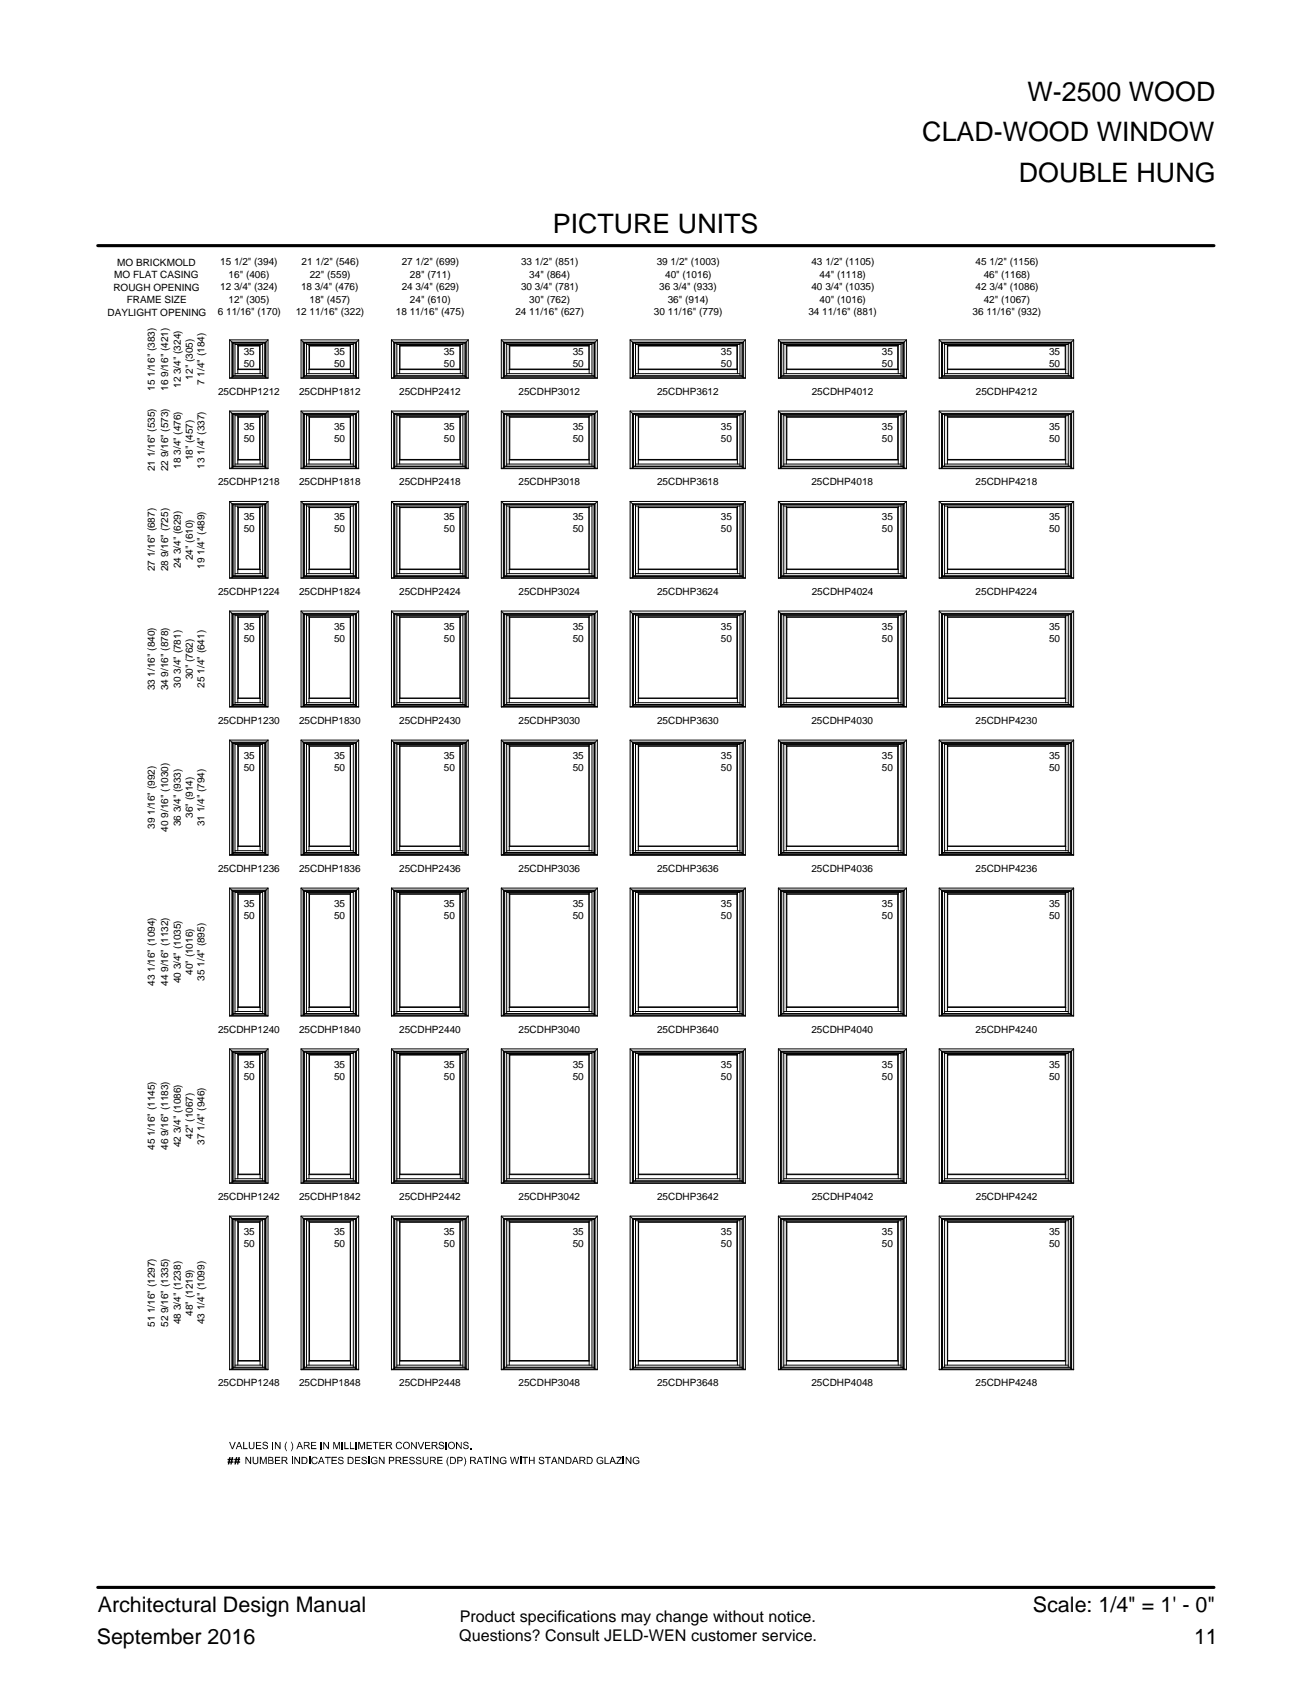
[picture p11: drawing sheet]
<svg xmlns="http://www.w3.org/2000/svg" width="216mm" height="279mm" viewBox="0 0 216 279" stroke-linecap="round" stroke-linejoin="round" font-family="sans-serif">
<defs><g id="words">
<g font-size="4.4">
<text x="169.9" y="16.7">W-2500 WOOD</text>
<text x="152.5" y="23.3">CLAD-WOOD WINDOW</text>
<text x="168.4" y="30.1">DOUBLE HUNG</text>
<text x="91.4" y="38.5">PICTURE UNITS</text>
</g>
<g font-size="3.5">
<text x="16.2" y="266.5">Architectural Design Manual</text>
<text x="170.8" y="266.5">Scale: 1/4&quot; = 1' - 0&quot;</text>
<text x="16" y="271.8">September 2016</text>
<text x="197.4" y="271.8">11</text>
</g>
<g font-size="2.7">
<text x="76" y="268.2">Product specifications may change without notice.</text>
<text x="75.9" y="271.4">Questions? Consult JELD-WEN customer service.</text>
</g>
<g font-size="1.7">
<text x="18.9" y="46">MO FLAT CASING</text>
<text x="19.4" y="43.9">MO BRICKMOLD</text>
<text x="36.4" y="43.9">15 1/2&quot; (394)</text>
<text x="37.8" y="45.9">16&quot; (406)</text>
<text x="49.9" y="43.9">21 1/2&quot; (546)</text>
<text x="51.2" y="45.9">22&quot; (559)</text>
<text x="66.4" y="43.9">27 1/2&quot; (699)</text>
<text x="67.8" y="45.9">28&quot; (711)</text>
<text x="86.1" y="43.9">33 1/2&quot; (851)</text>
<text x="87.5" y="45.9">34&quot; (864)</text>
<text x="108.6" y="43.9">39 1/2&quot; (1003)</text>
<text x="110" y="45.9">40&quot; (1016)</text>
<text x="134.1" y="43.9">43 1/2&quot; (1105)</text>
<text x="135.5" y="45.9">44&quot; (1118)</text>
<text x="161.3" y="43.9">45 1/2&quot; (1156)</text>
<text x="162.6" y="45.9">46&quot; (1168)</text>
<text x="17.8" y="52.2">DAYLIGHT OPENING</text>
<text x="18.7" y="48.1">ROUGH OPENING</text>
<text x="20.9" y="50.1">FRAME SIZE</text>
<text x="36" y="52.1">6 11/16&quot; (170)</text>
<text x="36.4" y="48">12 3/4&quot; (324)</text>
<text x="37.8" y="50.1">12&quot; (305)</text>
<text x="48.9" y="52.1">12 11/16&quot; (322)</text>
<text x="49.8" y="48">18 3/4&quot; (476)</text>
<text x="51.2" y="50.1">18&quot; (457)</text>
<text x="65.4" y="52.1">18 11/16&quot; (475)</text>
<text x="66.4" y="48">24 3/4&quot; (629)</text>
<text x="67.8" y="50.1">24&quot; (610)</text>
<text x="85.2" y="52.1">24 11/16&quot; (627)</text>
<text x="86.1" y="48">30 3/4&quot; (781)</text>
<text x="87.5" y="50.1">30&quot; (762)</text>
<text x="108.1" y="52.1">30 11/16&quot; (779)</text>
<text x="109" y="48">36 3/4&quot; (933)</text>
<text x="110.4" y="50.1">36&quot; (914)</text>
<text x="133.6" y="52.1">34 11/16&quot; (881)</text>
<text x="134.1" y="48">40 3/4&quot; (1035)</text>
<text x="135.5" y="50.1">40&quot; (1016)</text>
<text x="160.8" y="52.1">36 11/16&quot; (932)</text>
<text x="161.3" y="48">42 3/4&quot; (1086)</text>
<text x="162.6" y="50.1">42&quot; (1067)</text>
<text x="40.3" y="58.7">35</text>
<text x="55.2" y="58.7">35</text>
<text x="73.3" y="58.7">35</text>
<text x="94.7" y="58.7">35</text>
<text x="119.2" y="58.7">35</text>
<text x="145.8" y="58.7">35</text>
<text x="173.4" y="58.7">35</text>
<text x="25.6" y="64.6" transform="rotate(-90 25.6 64.6)">15 1/16&quot; (383)</text>
<text x="27.8" y="64.6" transform="rotate(-90 27.8 64.6)">16 9/16&quot; (421)</text>
<text x="29.9" y="64.1" transform="rotate(-90 29.9 64.1)">12 3/4&quot; (324)</text>
<text x="31.9" y="62.8" transform="rotate(-90 31.9 62.8)">12&quot; (305)</text>
<text x="33.8" y="63.6" transform="rotate(-90 33.8 63.6)">7 1/4&quot; (184)</text>
<text x="36.1" y="65.2">25CDHP1212</text>
<text x="40.3" y="60.6">50</text>
<text x="49.4" y="65.2">25CDHP1812</text>
<text x="55.2" y="60.6">50</text>
<text x="66" y="65.2">25CDHP2412</text>
<text x="73.4" y="60.6">50</text>
<text x="85.7" y="65.2">25CDHP3012</text>
<text x="94.7" y="60.6">50</text>
<text x="108.6" y="65.2">25CDHP3612</text>
<text x="119.2" y="60.6">50</text>
<text x="134.2" y="65.2">25CDHP4012</text>
<text x="145.8" y="60.6">50</text>
<text x="161.3" y="65.2">25CDHP4212</text>
<text x="173.4" y="60.6">50</text>
<text x="40.3" y="71.1">35</text>
<text x="55.2" y="71.1">35</text>
<text x="73.3" y="71.1">35</text>
<text x="94.7" y="71.1">35</text>
<text x="119.2" y="71.1">35</text>
<text x="145.8" y="71.1">35</text>
<text x="173.4" y="71.1">35</text>
<text x="25.6" y="77.9" transform="rotate(-90 25.6 77.9)">21 1/16&quot; (535)</text>
<text x="27.8" y="77.9" transform="rotate(-90 27.8 77.9)">22 9/16&quot; (573)</text>
<text x="29.9" y="77.5" transform="rotate(-90 29.9 77.5)">18 3/4&quot; (476)</text>
<text x="31.9" y="76.1" transform="rotate(-90 31.9 76.1)">18&quot; (457)</text>
<text x="33.8" y="77.5" transform="rotate(-90 33.8 77.5)">13 1/4&quot; (337)</text>
<text x="40.3" y="73">50</text>
<text x="55.2" y="73">50</text>
<text x="73.4" y="73">50</text>
<text x="94.7" y="73">50</text>
<text x="119.2" y="73">50</text>
<text x="145.8" y="73">50</text>
<text x="173.4" y="73">50</text>
<text x="36.1" y="80.2">25CDHP1218</text>
<text x="49.4" y="80.2">25CDHP1818</text>
<text x="66" y="80.2">25CDHP2418</text>
<text x="85.7" y="80.2">25CDHP3018</text>
<text x="108.6" y="80.2">25CDHP3618</text>
<text x="134.1" y="80.2">25CDHP4018</text>
<text x="161.3" y="80.2">25CDHP4218</text>
<text x="40.3" y="86">35</text>
<text x="40.3" y="88">50</text>
<text x="55.2" y="86">35</text>
<text x="55.2" y="88">50</text>
<text x="73.3" y="86">35</text>
<text x="73.4" y="88">50</text>
<text x="94.7" y="86">35</text>
<text x="94.7" y="88">50</text>
<text x="119.2" y="86">35</text>
<text x="119.2" y="88">50</text>
<text x="145.8" y="86">35</text>
<text x="145.8" y="88">50</text>
<text x="173.4" y="86">35</text>
<text x="173.4" y="88">50</text>
<text x="25.6" y="94.4" transform="rotate(-90 25.6 94.4)">27 1/16&quot; (687)</text>
<text x="27.8" y="94.4" transform="rotate(-90 27.8 94.4)">28 9/16&quot; (725)</text>
<text x="29.9" y="94" transform="rotate(-90 29.9 94)">24 3/4&quot; (629)</text>
<text x="31.9" y="92.6" transform="rotate(-90 31.9 92.6)">24&quot; (610)</text>
<text x="33.8" y="94" transform="rotate(-90 33.8 94)">19 1/4&quot; (489)</text>
<text x="36.1" y="98.4">25CDHP1224</text>
<text x="49.4" y="98.4">25CDHP1824</text>
<text x="66" y="98.4">25CDHP2424</text>
<text x="85.7" y="98.4">25CDHP3024</text>
<text x="108.6" y="98.4">25CDHP3624</text>
<text x="134.2" y="98.4">25CDHP4024</text>
<text x="161.3" y="98.4">25CDHP4224</text>
<text x="40.3" y="104.2">35</text>
<text x="40.3" y="106.1">50</text>
<text x="55.2" y="104.2">35</text>
<text x="55.2" y="106.1">50</text>
<text x="73.3" y="104.2">35</text>
<text x="73.4" y="106.1">50</text>
<text x="94.7" y="104.2">35</text>
<text x="94.7" y="106.1">50</text>
<text x="119.2" y="104.2">35</text>
<text x="119.2" y="106.1">50</text>
<text x="145.8" y="104.2">35</text>
<text x="145.8" y="106.1">50</text>
<text x="173.4" y="104.2">35</text>
<text x="173.4" y="106.1">50</text>
<text x="29.9" y="113.7" transform="rotate(-90 29.9 113.7)">30 3/4&quot; (781)</text>
<text x="31.9" y="112.3" transform="rotate(-90 31.9 112.3)">30&quot; (762)</text>
<text x="33.8" y="113.7" transform="rotate(-90 33.8 113.7)">25 1/4&quot; (641)</text>
<text x="25.6" y="114.1" transform="rotate(-90 25.6 114.1)">33 1/16&quot; (840)</text>
<text x="27.8" y="114.1" transform="rotate(-90 27.8 114.1)">34 9/16&quot; (878)</text>
<text x="36.1" y="119.6">25CDHP1230</text>
<text x="49.4" y="119.6">25CDHP1830</text>
<text x="66" y="119.6">25CDHP2430</text>
<text x="85.7" y="119.6">25CDHP3030</text>
<text x="108.6" y="119.6">25CDHP3630</text>
<text x="134.1" y="119.6">25CDHP4030</text>
<text x="161.3" y="119.6">25CDHP4230</text>
<text x="40.3" y="125.4">35</text>
<text x="55.2" y="125.4">35</text>
<text x="73.3" y="125.4">35</text>
<text x="94.7" y="125.4">35</text>
<text x="119.2" y="125.4">35</text>
<text x="145.8" y="125.4">35</text>
<text x="173.4" y="125.4">35</text>
<text x="40.3" y="127.4">50</text>
<text x="55.2" y="127.4">50</text>
<text x="73.4" y="127.4">50</text>
<text x="94.7" y="127.4">50</text>
<text x="119.2" y="127.4">50</text>
<text x="145.8" y="127.4">50</text>
<text x="173.4" y="127.4">50</text>
<text x="25.6" y="137" transform="rotate(-90 25.6 137)">39 1/16&quot; (992)</text>
<text x="27.8" y="137.5" transform="rotate(-90 27.8 137.5)">40 9/16&quot; (1030)</text>
<text x="29.9" y="136.6" transform="rotate(-90 29.9 136.6)">36 3/4&quot; (933)</text>
<text x="31.9" y="135.2" transform="rotate(-90 31.9 135.2)">36&quot; (914)</text>
<text x="33.8" y="136.6" transform="rotate(-90 33.8 136.6)">31 1/4&quot; (794)</text>
<text x="36.1" y="144.1">25CDHP1236</text>
<text x="40.3" y="149.9">35</text>
<text x="49.4" y="144.1">25CDHP1836</text>
<text x="55.2" y="149.9">35</text>
<text x="66" y="144.1">25CDHP2436</text>
<text x="73.3" y="149.9">35</text>
<text x="85.7" y="144.1">25CDHP3036</text>
<text x="94.7" y="149.9">35</text>
<text x="108.6" y="144.1">25CDHP3636</text>
<text x="119.2" y="149.9">35</text>
<text x="134.1" y="144.1">25CDHP4036</text>
<text x="145.8" y="149.9">35</text>
<text x="161.3" y="144.1">25CDHP4236</text>
<text x="173.4" y="149.9">35</text>
<text x="40.3" y="151.9">50</text>
<text x="55.2" y="151.9">50</text>
<text x="73.4" y="151.9">50</text>
<text x="94.7" y="151.9">50</text>
<text x="119.2" y="151.9">50</text>
<text x="145.8" y="151.9">50</text>
<text x="173.4" y="151.9">50</text>
<text x="31.9" y="161.2" transform="rotate(-90 31.9 161.2)">40&quot; (1016)</text>
<text x="25.6" y="163" transform="rotate(-90 25.6 163)">43 1/16&quot; (1094)</text>
<text x="27.8" y="163" transform="rotate(-90 27.8 163)">44 9/16&quot; (1132)</text>
<text x="29.9" y="162.6" transform="rotate(-90 29.9 162.6)">40 3/4&quot; (1035)</text>
<text x="33.8" y="162.1" transform="rotate(-90 33.8 162.1)">35 1/4&quot; (895)</text>
<text x="36.1" y="170.7">25CDHP1240</text>
<text x="49.4" y="170.7">25CDHP1840</text>
<text x="66" y="170.7">25CDHP2440</text>
<text x="85.7" y="170.7">25CDHP3040</text>
<text x="108.6" y="170.7">25CDHP3640</text>
<text x="134.1" y="170.7">25CDHP4040</text>
<text x="161.3" y="170.7">25CDHP4240</text>
<text x="40.3" y="176.5">35</text>
<text x="40.3" y="178.5">50</text>
<text x="55.2" y="176.5">35</text>
<text x="55.2" y="178.5">50</text>
<text x="73.3" y="176.5">35</text>
<text x="73.4" y="178.5">50</text>
<text x="94.7" y="176.5">35</text>
<text x="94.7" y="178.5">50</text>
<text x="119.2" y="176.5">35</text>
<text x="119.2" y="178.5">50</text>
<text x="145.8" y="176.5">35</text>
<text x="145.8" y="178.5">50</text>
<text x="173.4" y="176.5">35</text>
<text x="173.4" y="178.5">50</text>
<text x="25.6" y="190.1" transform="rotate(-90 25.6 190.1)">45 1/16&quot; (1145)</text>
<text x="27.8" y="190.1" transform="rotate(-90 27.8 190.1)">46 9/16&quot; (1183)</text>
<text x="29.9" y="189.7" transform="rotate(-90 29.9 189.7)">42 3/4&quot; (1086)</text>
<text x="31.9" y="188.3" transform="rotate(-90 31.9 188.3)">42&quot; (1067)</text>
<text x="33.8" y="189.2" transform="rotate(-90 33.8 189.2)">37 1/4&quot; (946)</text>
<text x="36.1" y="198.3">25CDHP1242</text>
<text x="49.4" y="198.3">25CDHP1842</text>
<text x="66" y="198.3">25CDHP2442</text>
<text x="85.7" y="198.3">25CDHP3042</text>
<text x="108.6" y="198.3">25CDHP3642</text>
<text x="134.2" y="198.3">25CDHP4042</text>
<text x="161.3" y="198.3">25CDHP4242</text>
<text x="40.3" y="204.2">35</text>
<text x="40.3" y="206.1">50</text>
<text x="55.2" y="204.2">35</text>
<text x="55.2" y="206.1">50</text>
<text x="73.3" y="204.2">35</text>
<text x="73.4" y="206.1">50</text>
<text x="94.7" y="204.2">35</text>
<text x="94.7" y="206.1">50</text>
<text x="119.2" y="204.2">35</text>
<text x="119.2" y="206.1">50</text>
<text x="145.8" y="204.2">35</text>
<text x="145.8" y="206.1">50</text>
<text x="173.4" y="204.2">35</text>
<text x="173.4" y="206.1">50</text>
<text x="25.6" y="219.4" transform="rotate(-90 25.6 219.4)">51 1/16&quot; (1297)</text>
<text x="27.8" y="219.4" transform="rotate(-90 27.8 219.4)">52 9/16&quot; (1335)</text>
<text x="29.9" y="218.9" transform="rotate(-90 29.9 218.9)">48 3/4&quot; (1238)</text>
<text x="31.9" y="217.5" transform="rotate(-90 31.9 217.5)">48&quot; (1219)</text>
<text x="33.8" y="218.9" transform="rotate(-90 33.8 218.9)">43 1/4&quot; (1099)</text>
<text x="36.1" y="229.2">25CDHP1248</text>
<text x="49.4" y="229.2">25CDHP1848</text>
<text x="66" y="229.2">25CDHP2448</text>
<text x="85.7" y="229.2">25CDHP3048</text>
<text x="108.6" y="229.2">25CDHP3648</text>
<text x="134.1" y="229.2">25CDHP4048</text>
<text x="161.3" y="229.2">25CDHP4248</text>
</g>
</g></defs>
<g fill="#000">
<path d="M37.9 238.4h.1l.4 1.1 .4-1.1h.2l-.5 1.2h-.2zM40.2 238.4h.2v1h.5v.2h-.7zM41.1 238.4h.2v.7a.31 .31 0 0 0 .3 .4 .31 .31 0 0 0 .3-.4v-.7h.2v.8a.47 .47 0 0 1-.5 .4 .47 .47 0 0 1-.5-.5zM42.3 238.4h.9v.1h-.7v.4h.6v.1h-.6v.4h.7v.2h-.9zM43.4 238.6h.1a.43 .43 0 0 1 .4-.3 .43 .43 0 0 1 .4 .4l-.3-.1a.28 .28 0 0 0-.5 0l.1 .2 .3 .1a.36 .36 0 0 1 .4 .5 .36 .36 0 0 1-.5 .2l-.3-.1-.1-.3h.1l.1 .2a.25 .25 0 0 0 .5 0 .25 .25 0 0 0-.2-.4l-.5-.2zM45 238.4h.2v1.2h-.2zM45.5 238.4h.1l.6 .9v-.9h.2v1.2h-.2l-.6-1v1h-.1zM47.3 238.4h.1l-.2 .5v.5l.2 .5-.1-.1-.2-.5v-.5zM48.1 238.4h.1l.3 .5v.5l-.3 .5h-.1l.2-.4v-.6zM51.4 238.4h.9v.1h-.7v.4h.6v.1h-.6v.4h.7v.2h-.9zM53 238.4h.2v1.2h-.2zM53.5 238.4h.1l.6 .9v-.9h.2v1.2h-.2l-.6-1v1h-.1z"/>
<path d="M55.1 238.4h.2l.4 1 .3-1h.2v1.2h-.1v-1l-.4 1h-.1l-.4-1v1h-.1zM56.5 238.4h.2v1.2h-.2zM56.9 238.4h.2v1h.5v.2h-.7zM57.9 238.4h.1v1h.6v.2h-.7zM58.8 238.4h.2v1.2h-.2zM59.2 238.4h.3l.3 1 .3-1h.3v1.2h-.2v-1l-.4 1h-.1l-.3-1v1h-.2zM60.6 238.4h.9v.1h-.7v.4h.6v.1h-.6v.4h.7v.2h-.9zM61.6 238.4h1v.1h-.4v1.1h-.2v-1.1h-.4zM62.7 238.4h.9v.1h-.7v.4h.6v.1h-.6v.4h.7v.2h-.9zM65.5 238.6l.4-.2a.42 .42 0 0 1 .5 .3l-.1-.1a.45 .45 0 0 0-.7 .3 .45 .45 0 0 0 .4 .6l.2-.1 .1-.2h.2l-.3 .4-.5-.1-.3-.3zM68 238.4h.1l.6 .9v-.9h.2v1.2h-.2l-.6-1v1h-.1zM69 238.4h.2l.4 1.1 .4-1.1h.1l-.4 1.2h-.2z"/>
<path d="M70.3 238.4h.8v.1h-.7v.4h.7v.1h-.7v.4h.7v.2h-.8zM72.5 238.6h.1a.43 .43 0 0 1 .5-.3 .43 .43 0 0 1 .3 .4h-.1a.25 .25 0 0 0-.3-.2 .25 .25 0 0 0-.2 .3l.3 .1a.37 .37 0 0 1 .3 .5 .37 .37 0 0 1-.5 .2l-.3-.1-.1-.3h.1l.1 .1 .2 .2a.23 .23 0 0 0 .4-.2 .23 .23 0 0 0-.3-.3h-.1a.32 .32 0 0 1-.4-.4zM73.7 238.4h.2v1.2h-.2zM75.4 238.4h.2l.6 .9v-.9h.1v1.2h-.1l-.6-1v1h-.2zM76.7 238.5l.5-.1 .2 .1 .1 .2-.4-.2a.2 .2 0 0 0-.3 .1 .2 .2 0 0 0 0 .2l.4 .1a.38 .38 0 0 1 .2 .5 .38 .38 0 0 1-.5 .2l-.3-.2-.1-.2h.2a.3 .3 0 0 0 .3 .3 .3 .3 0 0 0 .3-.4l-.5-.2a.29 .29 0 0 1-.1-.4zM77.7 239.4h.2v.2h-.2zM40.6 240.8h.2l.5 1v-1h.2v1.2h-.2l-.6-.9v.9h-.1zM41.8 240.8h.1v.8a.3 .3 0 0 0 .3 .3 .3 .3 0 0 0 .3-.3v-.8h.2v.8a.47 .47 0 0 1-.5 .5 .47 .47 0 0 1-.4-.5zM43 240.8h.2l.3 1.1 .4-1.1h.2v1.2h-.2v-.9l-.3 .9h-.1l-.4-.9v.9h-.1zM45.5 240.8h.8v.2h-.7v.4h.7v.1h-.7v.4h.7v.1h-.8zM48.2 240.8h.2v1.2h-.2zM48.7 240.8h.1l.6 1v-1h.2v1.2h-.2l-.6-.9v.9h-.1z"/>
<path d="M51.1 240.8h.2v1.2h-.2zM51.5 241.1l.3-.3h.4l.3 .3-.1 .1-.3-.2h-.3l-.2 .3 .1 .4a.34 .34 0 0 0 .3 .2 .34 .34 0 0 0 .4-.2h.1l-.2 .3h-.6l-.2-.4zM53.7 240.8h1v.2h-.4v1h-.2v-1h-.4zM54.8 240.8h.9v.2h-.7v.4h.7v.1h-.7v.4h.7v.1h-.9zM56 241l.3-.2a.38 .38 0 0 1 .5 .4h-.2a.28 .28 0 0 0-.3-.2 .28 .28 0 0 0-.2 .2l.4 .2a.37 .37 0 0 1 .2 .5 .37 .37 0 0 1-.5 .1l-.3-.1v-.2h.1l.1 .1a.35 .35 0 0 0 .6-.1l-.1-.1-.4-.1a.3 .3 0 0 1-.3-.2 .3 .3 0 0 1 .1-.3zM58.7 240.8h.8v.2h-.7v.4h.7v.1h-.7v.4h.7v.1h-.8zM59.8 241l.2-.2h.4l.2 .3-.1 .1a.25 .25 0 0 0-.3-.2 .25 .25 0 0 0-.2 .2l.2 .2a.38 .38 0 0 1 .4 .4 .38 .38 0 0 1-.6 .2l-.3-.3h.2a.3 .3 0 0 0 .3 .3 .3 .3 0 0 0 .3-.3l-.4-.2a.32 .32 0 0 1-.3-.5zM60.9 240.8h.2v1.2h-.2zM61.5 241l.6-.2 .3 .3-.2 .1a.44 .44 0 0 0-.7 .1 .44 .44 0 0 0 .5 .6l.3-.1v-.2h-.4v-.2h.5l-.1 .5-.3 .2-.4-.1-.3-.3v-.5zM62.6 240.8h.2l.6 1v-1h.2v1.2h-.2l-.6-.9v.9h-.2zM66.6 240.8h.8v.2h-.7v.4h.7v.1h-.7v.4h.8v.1h-.9zM67.7 241l.4-.2a.32 .32 0 0 1 .4 .4h-.1l-.1-.2a.24 .24 0 0 0-.4-.1 .24 .24 0 0 0 0 .4 .24 .24 0 0 0 .3 .1h.2a.36 .36 0 0 1 .1 .5 .36 .36 0 0 1-.5 .2l-.3-.2-.1-.2 .2 .1a.34 .34 0 0 0 .4 .1 .34 .34 0 0 0 .2-.2l-.4-.2a.34 .34 0 0 1-.3-.5z"/>
<path d="M68.8 241.1a.43 .43 0 0 1 .5-.3 .43 .43 0 0 1 .3 .4h-.1l-.1-.2a.22 .22 0 0 0-.4 0 .22 .22 0 0 0 .2 .4h.3a.35 .35 0 0 1 .1 .5 .35 .35 0 0 1-.5 .1l-.3-.1-.1-.2h.2v.1a.35 .35 0 0 0 .6-.1v-.1l-.4-.1a.32 .32 0 0 1-.3-.4zM69.9 240.8h.1v.8a.32 .32 0 0 0 .4 .3 .32 .32 0 0 0 .3-.3v-.8h.1v.8a.47 .47 0 0 1-.5 .5 .47 .47 0 0 1-.4-.5zM72.3 240.8h.8v.2h-.6v.4h.6v.1h-.6v.4h.7v.1h-.9zM74 241l.2-.2-.2 .5v.6l.2 .5-.2-.2-.2-.4zM76.7 240.8l.2 .2 .2 .5-.1 .4-.2 .5h-.1l.2-.5v-.5zM79.9 240.8h.9v.2h-.3v1h-.2v-1h-.4zM81.1 240.8h.1v1.2h-.1zM81.5 240.8h.1l.6 1v-1h.2v1.2h-.2l-.6-.9v.9h-.1zM82.8 241l.6-.2 .3 .4h-.1l-.3-.2-.4 .1-.1 .2v.4a.47 .47 0 0 0 .8 .1v-.2h-.4v-.2h.5v.5l-.2 .1-.4 .1-.4-.3-.1-.5zM84.3 240.8h.2l.2 1.1 .3-1.1h.2l.2 1.1 .3-1.1h.1l-.3 1.2h-.2l-.2-1-.3 1h-.2zM86 240.8h.2v1.2h-.2zM86.3 240.8h1v.2h-.4v1h-.2v-1h-.4z"/>
<path d="M87.4 240.8h.2v.6h.6v-.6h.2v1.2h-.2v-.5h-.6v.5h-.2zM89.1 241l.2-.1a.41 .41 0 0 1 .6 .3h-.1a.26 .26 0 0 0-.3-.3 .26 .26 0 0 0-.2 .4l.5 .1 .2 .2a.47 .47 0 0 1-.5 .5 .47 .47 0 0 1-.4-.4l.3 .2h.2a.2 .2 0 0 0 .2-.2 .2 .2 0 0 0-.3-.2 .35 .35 0 0 1-.4-.5zM90.1 240.8h.9v.2h-.3v1h-.2v-1h-.4zM92.3 240.8h.2l.6 1v-1h.1v1.2h-.1l-.7-.9v.9h-.1zM98.7 241.1l.3-.3h.4l.3 .4-.2-.1a.46 .46 0 0 0-.6 .1 .46 .46 0 0 0 0 .6 .46 .46 0 0 0 .6 .1l.1-.3h-.4v-.2h.5v.5l-.2 .1-.4 .1-.4-.2-.1-.2zM99.9 240.8h.2v1.1h.6v.1h-.8zM101.9 240.8h.9v.2l-.7 .9h.7v.1h-.9l.7-1h-.7zM103 240.8h.2v1.2h-.2zM103.4 240.8h.2l.6 1v-1h.2v1.2h-.2l-.6-.9v.9h-.2zM104.7 241.1l.3-.3h.4l.2 .4-.1-.1a.46 .46 0 0 0-.6 .1 .46 .46 0 0 0-.1 .6 .46 .46 0 0 0 .6 .1l.1-.3h-.3v-.2h.5l-.1 .5-.3 .2-.5-.2-.2-.2z"/>
<path d="M39.4 238.4h.2l.5 1.2h-.2l-.1-.4h-.5l-.2 .4h-.1zM39.5 238.5l-.2 .6h.4z"/>
<path d="M49.4 238.4h.2l.5 1.2h-.2l-.1-.4h-.5l-.2 .4h-.1zM49.5 238.5l-.2 .6h.4z"/>
<path d="M50.2 238.4h.5a.33 .33 0 0 1 .5 .3 .33 .33 0 0 1-.4 .3l.5 .6h-.2l-.4-.6h-.3v.6h-.2zM50.4 238.5v.4h.3a.21 .21 0 0 0 .3-.2 .21 .21 0 0 0-.3-.2z"/>
<path d="M63.8 238.4h.5a.33 .33 0 0 1 .5 .3 .33 .33 0 0 1-.4 .3l.5 .6h-.2l-.5-.6h-.2v.6h-.2zM64 238.5v.4h.3a.2 .2 0 0 0 .3-.2 .2 .2 0 0 0-.2-.2z"/>
<path d="M66.6 239a.6 .6 0 0 1 1.2 0 .6 .6 0 0 1-1.2 0zM66.9 238.6l-.1 .4a.44 .44 0 0 0 .5 .4 .44 .44 0 0 0 .4-.5 .44 .44 0 0 0-.6-.4z"/>
<path d="M71.4 238.4h.5a.33 .33 0 0 1 .4 .3 .33 .33 0 0 1-.3 .3l.4 .6h-.2l-.4-.6h-.3v.6h-.1zM71.5 238.5v.4h.4a.2 .2 0 0 0 .3-.2 .2 .2 0 0 0-.3-.2z"/>
<path d="M74.1 239a.6 .6 0 0 1 1.2 0 .6 .6 0 0 1-1.2 0zM74.4 238.6l-.2 .4a.43 .43 0 0 0 .6 .4 .43 .43 0 0 0 .2-.7v-.1a.4 .4 0 0 0-.6 0z"/>
<path d="M37.6 241.2h.2l.1-.3h.2v.3h.2v-.3h.3v.5h-.2v.2h.2v.2h-.3v.3h-.2v-.3h-.1l-.1 .3h-.2l-.1-.5h.1l.1-.2h-.2zM38 241.4v.2h.2v-.2z"/>
<path d="M38.7 241.2h.2l.1-.3h.2v.3h.2v-.3h.3v.5h-.2v.2h.2v.2h-.3v.3h-.2v-.3h-.1l-.1 .3h-.2l-.1-.5h.1l.1-.2h-.2zM39.1 241.4v.2h.2v-.2z"/>
<path d="M44.4 240.8l.5 .1a.29 .29 0 0 1 .3 .2 .29 .29 0 0 1-.2 .3l.2 .2-.1 .4h-.7zM44.5 241v.4h.2a.2 .2 0 0 0 .3-.2 .2 .2 0 0 0-.3-.2zM44.5 241.5v.4h.3a.22 .22 0 0 0 .3-.2 .22 .22 0 0 0-.3-.2z"/>
<path d="M46.6 240.8l.6 .1a.32 .32 0 0 1 .3 .3 .32 .32 0 0 1-.3 .3l.4 .5h-.2l-.4-.5h-.3v.5h-.1zM46.7 241v.4h.4a.2 .2 0 0 0 .3-.2 .2 .2 0 0 0-.3-.2z"/>
<path d="M49.9 240.8l.7 .1 .2 .2v.6l-.2 .3h-.7zM50 241v.9h.3a.45 .45 0 0 0 .4-.4 .45 .45 0 0 0-.4-.5z"/>
<path d="M53 240.8h.2l.5 1.2h-.2l-.1-.3h-.5l-.2 .3h-.1zM53.1 241l-.2 .6h.4z"/>
<path d="M57.5 240.8h.5l.4 .2v.7l-.2 .3h-.7zM57.6 241v.9h.6l.1-.4v-.3l-.2-.2z"/>
<path d="M64.3 240.8h.5a.36 .36 0 0 1 .4 .4 .36 .36 0 0 1-.4 .4h-.3v.4h-.2zM64.5 241v.4h.3a.22 .22 0 0 0 .2-.2 .22 .22 0 0 0-.2-.2z"/>
<path d="M65.4 240.8l.6 .1a.32 .32 0 0 1 .3 .3 .32 .32 0 0 1-.3 .3l.4 .5h-.2l-.3-.5h-.3v.5h-.2zM65.6 241v.4h.3a.2 .2 0 0 0 .3-.2 .2 .2 0 0 0-.3-.2z"/>
<path d="M71.1 240.8h.5a.34 .34 0 0 1 .4 .3 .34 .34 0 0 1-.3 .4l.4 .5h-.1l-.4-.5h-.4v.5h-.1zM71.2 241v.4h.4a.22 .22 0 0 0 .3-.2 .22 .22 0 0 0-.3-.2z"/>
<path d="M74.4 240.8l.8 .1 .2 .4-.1 .3a.44 .44 0 0 1-.5 .4h-.4zM74.5 241v.9h.3a.45 .45 0 0 0 .4-.4 .45 .45 0 0 0-.4-.5z"/>
<path d="M75.6 240.8h.5a.36 .36 0 0 1 .4 .4 .36 .36 0 0 1-.4 .4h-.3v.4h-.2zM75.8 241v.4h.3a.22 .22 0 0 0 .2-.2 .22 .22 0 0 0-.2-.2z"/>
<path d="M77.7 240.8h.5a.34 .34 0 0 1 .4 .3 .34 .34 0 0 1-.3 .4l.5 .5h-.2l-.4-.5h-.3v.5h-.2zM77.9 241v.4h.3a.2 .2 0 0 0 .3-.2 .2 .2 0 0 0-.2-.2z"/>
<path d="M79.2 240.8h.2l.5 1.2h-.2l-.1-.3h-.5l-.2 .3h-.1zM79.3 241l-.2 .6h.4z"/>
<path d="M91.6 240.8h.1l.5 1.2h-.2l-.1-.3h-.5l-.1 .3h-.2zM91.6 241l-.2 .6h.4z"/>
<path d="M93.5 240.8l.7 .1 .2 .2 .1 .6-.2 .3h-.8zM93.7 241v.9h.2a.45 .45 0 0 0 .4-.4 .45 .45 0 0 0-.4-.5z"/>
<path d="M95 240.8h.2l.5 1.2h-.2l-.1-.3h-.5l-.2 .3h-.1zM95.1 241l-.2 .6h.4z"/>
<path d="M95.8 240.8h.5a.34 .34 0 0 1 .5 .3 .34 .34 0 0 1-.4 .4l.4 .5h-.2l-.3-.5h-.3v.5h-.2zM96 241v.4h.3a.22 .22 0 0 0 .3-.2 .22 .22 0 0 0-.3-.2z"/>
<path d="M97 240.8h.5l.4 .3 .1 .5-.2 .3-.8 .1zM97.1 241v.9h.3a.45 .45 0 0 0 .4-.5 .45 .45 0 0 0-.4-.4z"/>
<path d="M101.2 240.8h.1l.5 1.2h-.1l-.2-.3h-.5l-.1 .3h-.2zM101.2 241l-.1 .6h.4z"/>
</g>
<g fill="none" stroke="#000" stroke-width=".17">
<path d="M38 56.2v6.3h6.3v-6.3M38 56.2h6.3M38 56.2l.6 .5M38.6 56.7v5.6h-.2M38.6 56.7h5.2M38.8 56.7v5.4M38.8 57h4.6M39.3 57v4.8M39.4 57.2v3.8M39.4 57.2l-.1-.1h3.7l-.1 .1M39.4 57.2h3.5M42.9 57.2v3.8"/>
<path d="M43 57v4.8M43.4 56.7v5.4M43.8 56.7v5.6h.1M44.3 56.2l-.5 .5M49.8 56.2h9.5M49.8 56.2v6.3h9.5v-6.3M49.8 56.2l.5 .5M50.3 56.7h8.4M50.3 56.7v5.6h-.1M50.7 57h7.7M50.7 56.7v5.4M51.1 57v4.8"/>
<path d="M51.2 57.2h6.7M57.9 57v4.8M58.4 56.7v5.4M58.7 56.7v5.6h.1M59.3 56.2l-.6 .5M64.7 56.2h12.7M64.7 56.2v6.3h12.7v-6.3M64.7 56.2l.6 .5M65.3 56.7h11.6M65.3 56.7v5.6h-.1M65.6 57h10.9M65.6 56.7v5.4"/>
<path d="M66.1 57v4.8M66.1 57.2h9.9M76.1 57v4.8M76.5 56.7v5.4M76.9 56.7v5.6h.1M77.4 56.2l-.5 .5M82.9 56.2h15.8M82.9 56.2v6.3h15.8v-6.3M82.9 56.2l.5 .5M83.4 56.7h14.8M83.4 56.7v5.6h-.1M83.8 57h14.1"/>
<path d="M83.8 56.7v5.4M84.2 57v4.8M84.3 57.2h13.1M97.4 57v4.8M97.9 56.7v5.4M98.2 56.7v5.6h.1M98.7 56.2l-.5 .5M104.2 56.2h19M104.2 56.2v6.3h19v-6.3M104.2 56.2l.5 .5M104.7 56.7h18M104.7 56.7v5.6h-.1"/>
<path d="M105.1 57h17.2M105.1 56.7v5.4M105.5 57v4.8M105.6 57.2h16.2M121.9 57v4.8M122.3 56.7v5.4M122.7 56.7v5.6h.1M123.2 56.2l-.5 .5M128.7 56.2h21.1M128.7 56.2v6.3h21.1v-6.3M128.7 56.2l.5 .5M129.2 56.7h20.1"/>
<path d="M129.2 56.7v5.6h-.1M129.6 57h19.4M129.6 56.7v5.4M130 57v4.8M130.1 57.2h18.3M148.5 57v4.8M149 56.7v5.4M149.3 56.7v5.6h.1M149.8 56.2l-.5 .5M155.3 56.2h22.2M155.3 56.2v6.3h22.2v-6.3M155.3 56.2l.5 .5"/>
<path d="M155.8 56.7h21.1M155.8 56.7v5.6h-.1M156.2 57h20.4M156.2 56.7v5.4M156.6 57v4.8M156.7 57.2h19.4M176.2 57v4.8M176.6 56.7v5.4M176.9 56.7v5.6h.2M177.5 56.2l-.6 .5M38 68v9.5h6.3v-9.5M38 62.5h6.3"/>
<path d="M38 68h6.3M38 68l.6 .5M38 77.4h6.3M38.3 62.5v-5.9h5.7v5.9M38.3 77.4v-9.1h5.7v9.1M38.3 62.3h.1v-5.7h5.5v5.7h.1M38.3 77.3h.1v-8.9h5.5v8.9h.1M38.6 68.5v8.7h-.2M38.6 62.1h5.2M38.6 62.2h5.2M38.6 68.5h5.2M38.6 77.1h5.2"/>
<path d="M38.8 68.5v8.6M38.8 61.8h4.6M38.8 68.7h4.6M38.8 76.7h4.6M39.3 68.7v8M39.4 69v7M39.4 61l-.1 .1h3.7l-.1-.1M39.4 61h3.5M39.4 69l-.1-.1h3.7l-.1 .1M39.4 69h3.5M39.4 76h-.1h3.7h-.1M39.4 76h3.5"/>
<path d="M42.9 69v7M43 68.7v8M43.4 68.5v8.6M43.8 68.5v8.7h.1M44.3 68l-.5 .5M49.8 62.5h9.5M49.8 68v9.5h9.5v-9.5M49.8 68h9.5M49.8 68l.5 .5M49.8 77.4h9.5M50.1 62.5v-5.9h8.8v5.9M50.1 62.3h.1v-5.7h8.6v5.7h.1"/>
<path d="M50.1 77.4v-9.1h8.8v9.1M50.1 77.3h.1v-8.9h8.6v8.9h.1M50.3 62.1h8.4M50.3 62.2h8.4M50.3 68.5v8.7h-.1M50.3 68.5h8.4M50.3 77.1h8.4M50.7 61.8h7.7M50.7 68.5v8.6M50.7 68.7h7.7M50.7 76.7h7.7M51.1 68.7v8"/>
<path d="M51.2 61v-3.8l-.1-.1h6.8v3.9M51.2 61l-.1 .1h6.8v-.1M51.2 61h6.7M51.2 69l-.1-.1h6.8v.1M51.2 69h6.7M51.2 76h-.1h6.8M51.2 76h6.7M51.2 69v7M57.9 69v7M57.9 68.7v8M58.4 68.5v8.6M58.7 68.5v8.7h.1"/>
<path d="M59.3 68l-.6 .5M64.7 62.5h12.7M64.7 68v9.5h12.7v-9.5M64.7 68h12.7M64.7 68l.6 .5M64.7 77.4h12.7M65.1 62.5v-5.9h12v5.9M65.1 62.3h.1v-5.7h11.8v5.7h.1M65.1 77.4v-9.1h12v9.1M65.1 77.3h.1v-8.9h11.8v8.9h.1M65.3 62.1h11.6M65.3 62.2h11.6"/>
<path d="M65.3 68.5v8.7h-.1M65.3 68.5h11.6M65.3 77.1h11.6M65.6 61.8h10.9M65.6 68.5v8.6M65.6 68.7h10.9M65.6 76.7h10.9M66.1 68.7v8M66.1 61v-3.9h10l-.1 .1v3.8M66.1 61v.1h10l-.1-.1M66.1 61h9.9M66.1 69v-.1h10l-.1 .1"/>
<path d="M66.1 69h9.9M66.1 76h10h-.1M66.1 76h9.9M66.1 69v7M76 69v7M76.1 68.7v8M76.5 68.5v8.6M76.9 68.5v8.7h.1M77.4 68l-.5 .5M82.9 62.5h15.8M82.9 68v9.5h15.8v-9.5M82.9 68h15.8"/>
<path d="M82.9 68l.5 .5M82.9 77.4h15.8M83.2 62.5v-5.9h15.2v5.9M83.2 62.3h.1v-5.7h15v5.7h.1M83.2 77.4v-9.1h15.2v9.1M83.2 77.3h.1v-8.9h15v8.9h.1M83.4 62.1h14.8M83.4 62.2h14.8M83.4 68.5v8.7h-.1M83.4 68.5h14.8M83.4 77.1h14.8M83.8 61.8h14.1"/>
<path d="M83.8 68.5v8.6M83.8 68.7h14.1M83.8 76.7h14.1M84.2 68.7v8M84.3 61v-3.8l-.1-.1h13.2v3.9M84.3 61l-.1 .1h13.2v-.1M84.3 61h13.1M84.3 69l-.1-.1h13.2v.1M84.3 69h13.1M84.3 76h-.1h13.2M84.3 76h13.1M84.3 69v7"/>
<path d="M97.4 69v7M97.4 68.7v8M97.9 68.5v8.6M98.2 68.5v8.7h.1M98.7 68l-.5 .5M104.2 62.5h19M104.2 68v9.5h19v-9.5M104.2 68h19M104.2 68l.5 .5M104.2 77.4h19M104.5 62.5v-5.9h18.4v5.9M104.5 62.3h.1v-5.7h18.2v5.7h.1"/>
<path d="M104.5 77.4v-9.1h18.4v9.1M104.5 77.3h.1v-8.9h18.2v8.9h.1M104.7 62.1h18M104.7 62.2h18M104.7 68.5v8.7h-.1M104.7 68.5h18M104.7 77.1h18M105.1 61.8h17.2M105.1 68.5v8.6M105.1 68.7h17.2M105.1 76.7h17.2M105.5 68.7v8"/>
<path d="M105.6 61l-.1-3.9h16.4l-.1 .1v3.8M105.6 61l-.1 .1h16.4l-.1-.1M105.6 61h16.2M105.6 69l-.1-.1h16.4l-.1 .1M105.6 69h16.2M105.6 76h-.1h16.4h-.1M105.6 76h16.2M105.6 69v7M121.8 69v7M121.9 68.7v8M122.3 68.5v8.6M122.7 68.5v8.7h.1"/>
<path d="M123.2 68l-.5 .5M128.7 62.5h21.1M128.7 68v9.5h21.1v-9.5M128.7 68h21.1M128.7 68l.5 .5M128.7 77.4h21.1M129 62.5v-5.9h20.5v5.9M129 62.3h.1v-5.7h20.3v5.7h.1M129 77.4v-9.1h20.5v9.1M129 77.3h.1v-8.9h20.3v8.9h.1M129.2 62.1h20.1M129.2 62.2h20.1"/>
<path d="M129.2 68.5v8.7h-.1M129.2 68.5h20.1M129.2 77.1h20.1M129.6 61.8h19.4M129.6 68.5v8.6M129.6 68.7h19.4M129.6 76.7h19.4M130 68.7v8M130.1 61v-3.8l-.1-.1h18.5l-.1 .1v3.8M130.1 61l-.1 .1h18.5l-.1-.1M130.1 61h18.3M130.1 69l-.1-.1h18.5l-.1 .1"/>
<path d="M130.1 69h18.3M130.1 76h-.1h18.5h-.1M130.1 76h18.3M130.1 69v7M148.4 69v7M148.5 68.7v8M149 68.5v8.6M149.3 68.5v8.7h.1M149.8 68l-.5 .5M155.3 62.5h22.2M155.3 68v9.5h22.2v-9.5M155.3 68h22.2"/>
<path d="M155.3 68l.5 .5M155.3 77.4h22.2M155.6 62.5v-5.9h21.6v5.9M155.6 62.3h.1v-5.7h21.4v5.7h.1M155.6 77.4v-9.1h21.6v9.1M155.6 77.3h.1v-8.9h21.4v8.9h.1M155.8 62.1h21.1M155.8 62.2h21.1M155.8 68.5v8.7h-.1M155.8 68.5h21.1M155.8 77.1h21.1M156.2 61.8h20.4"/>
<path d="M156.2 68.5v8.6M156.2 68.7h20.4M156.2 76.7h20.4M156.6 68.7v8M156.7 61l-.1-3.9h19.6l-.1 .1v3.8M156.7 61l-.1 .1h19.6l-.1-.1M156.7 61h19.4M156.7 69l-.1-.1h19.6l-.1 .1M156.7 69h19.4M156.7 76h-.1h19.6h-.1M156.7 76h19.4M156.7 69v7"/>
<path d="M176.1 69v7M176.2 68.7v8M176.6 68.5v8.6M176.9 68.5v8.7h.2M177.5 68l-.6 .5M38 82.9v12.7h6.3v-12.7M38 82.9h6.3M38 82.9l.6 .6M38 95.5h6.3M38.3 95.5v-12.2h5.7v12.2M38.3 95.4h.1v-12h5.5v12h.1M38.6 83.5v11.8h-.2"/>
<path d="M38.6 83.5h5.2M38.6 95.2h5.2M38.6 95.3h5.2M38.8 83.5v11.7M38.8 83.7h4.6M38.8 94.8h4.6M39.3 83.7v11.1M39.4 83.9v10.2M39.4 83.9h-.1h3.7h-.1M39.4 83.9h3.5M39.4 94.1l-.1 .1h3.7l-.1-.1M39.4 94.1h3.5"/>
<path d="M42.9 83.9v10.2M43 83.7v11.1M43.4 83.5v11.7M43.8 83.5v11.8h.1M44.3 82.9l-.5 .6M49.8 82.9v12.7h9.5v-12.7M49.8 82.9h9.5M49.8 82.9l.5 .6M49.8 95.5h9.5M50.1 95.5v-12.2h8.8v12.2M50.1 95.4h.1v-12h8.6v12h.1M50.3 83.5v11.8h-.1"/>
<path d="M50.3 83.5h8.4M50.3 95.2h8.4M50.3 95.3h8.4M50.7 83.5v11.7M50.7 83.7h7.7M50.7 94.8h7.7M51.1 83.7v11.1M51.2 83.9h-.1h6.8M51.2 83.9h6.7M51.2 94.1l-.1 .1h6.8v-.1M51.2 94.1h6.7M51.2 83.9v10.2"/>
<path d="M57.9 83.9v10.2M57.9 83.7v11.1M58.4 83.5v11.7M58.7 83.5v11.8h.1M59.3 82.9l-.6 .6M64.7 82.9v12.7h12.7v-12.7M64.7 82.9h12.7M64.7 82.9l.6 .6M64.7 95.5h12.7M65.1 95.5v-12.2h12v12.2M65.1 95.4h.1v-12h11.8v12h.1M65.3 83.5v11.8h-.1"/>
<path d="M65.3 83.5h11.6M65.3 95.2h11.6M65.3 95.3h11.6M65.6 83.5v11.7M65.6 83.7h10.9M65.6 94.8h10.9M66.1 83.7v11.1M66.1 83.9h10h-.1M66.1 83.9h9.9M66.1 94.1v.1h10l-.1-.1M66.1 94.1h9.9M66.1 83.9v10.2"/>
<path d="M76 83.9v10.2M76.1 83.7v11.1M76.5 83.5v11.7M76.9 83.5v11.8h.1M77.4 82.9l-.5 .6M82.9 82.9v12.7h15.8v-12.7M82.9 82.9h15.8M82.9 82.9l.5 .6M82.9 95.5h15.8M83.2 95.5v-12.2h15.2v12.2M83.2 95.4h.1v-12h15v12h.1M83.4 83.5v11.8h-.1"/>
<path d="M83.4 83.5h14.8M83.4 95.2h14.8M83.4 95.3h14.8M83.8 83.5v11.7M83.8 83.7h14.1M83.8 94.8h14.1M84.2 83.7v11.1M84.3 83.9h-.1h13.2M84.3 83.9h13.1M84.3 94.1l-.1 .1h13.2v-.1M84.3 94.1h13.1M84.3 83.9v10.2"/>
<path d="M97.4 83.9v10.2M97.4 83.7v11.1M97.9 83.5v11.7M98.2 83.5v11.8h.1M98.7 82.9l-.5 .6M104.2 82.9v12.7h19v-12.7M104.2 82.9h19M104.2 82.9l.5 .6M104.2 95.5h19M104.5 95.5v-12.2h18.4v12.2M104.5 95.4h.1v-12h18.2v12h.1M104.7 83.5v11.8h-.1"/>
<path d="M104.7 83.5h18M104.7 95.2h18M104.7 95.3h18M105.1 83.5v11.7M105.1 83.7h17.2M105.1 94.8h17.2M105.5 83.7v11.1M105.6 83.9h16.3h-.1M105.6 83.9h16.2M105.6 94.1l-.1 .1h16.4l-.1-.1M105.6 94.1h16.2M105.6 83.9v10.2"/>
<path d="M121.8 83.9v10.2M121.9 83.7v11.1M122.3 83.5v11.7M122.7 83.5v11.8h.1M123.2 82.9l-.5 .6M128.7 82.9v12.7h21.1v-12.7M128.7 82.9h21.1M128.7 82.9l.5 .6M128.7 95.5h21.1M129 95.5v-12.2h20.5v12.2M129 95.4h.1v-12h20.3v12h.1M129.2 83.5v11.8h-.1"/>
<path d="M129.2 83.5h20.1M129.2 95.2h20.1M129.2 95.3h20.1M129.6 83.5v11.7M129.6 83.7h19.4M129.6 94.8h19.4M130 83.7v11.1M130.1 83.9h-.1h18.5h-.1M130.1 83.9h18.3M130.1 94.1l-.1 .1h18.5l-.1-.1M130.1 94.1h18.3M130.1 83.9v10.2"/>
<path d="M148.4 83.9v10.2M148.5 83.7v11.1M149 83.5v11.7M149.3 83.5v11.8h.1M149.8 82.9l-.5 .6M155.3 82.9v12.7h22.2v-12.7M155.3 82.9h22.2M155.3 82.9l.5 .6M155.3 95.5h22.2M155.6 95.5v-12.2h21.6v12.2M155.6 95.4h.1v-12h21.4v12h.1M155.8 83.5v11.8h-.1"/>
<path d="M155.8 83.5h21.1M155.8 95.2h21.1M155.8 95.3h21.1M156.2 83.5v11.7M156.2 83.7h20.4M156.2 94.8h20.4M156.6 83.7v11.1M156.7 83.9h19.5h-.1M156.7 83.9h19.4M156.7 94.1l-.1 .1h19.6l-.1-.1M156.7 94.1h19.4M156.7 83.9v10.2"/>
<path d="M176.1 83.9v10.2M176.2 83.7v11.1M176.6 83.5v11.7M176.9 83.5v11.8h.2M177.5 82.9l-.6 .6M38 101v15.9h6.3v-15.9M38 101h6.3M38 101l.6 .6M38 116.8h6.3M38.3 116.8v-15.4h5.7v15.4M38.3 116.7h.1v-15.2h5.5v15.2h.1M38.6 101.6v15h-.2"/>
<path d="M38.6 101.6h5.2M38.6 116.5h5.2M38.6 116.6h5.2M38.8 101.6v14.9M38.8 101.8h4.6M38.8 116.2h4.6M39.3 101.8v14.4M39.4 102v13.4M39.4 102h-.1h3.7h-.1M39.4 102h3.5M39.4 115.4l-.1 .1h3.7l-.1-.1M39.4 115.4h3.5"/>
<path d="M42.9 102v13.4M43 101.8v14.4M43.4 101.6v14.9M43.8 101.6v15h.1M44.3 101l-.5 .6M49.8 101v15.9h9.5v-15.9M49.8 101h9.5M49.8 101l.5 .6M49.8 116.8h9.5M50.1 116.8v-15.4h8.8v15.4M50.1 116.7h.1v-15.2h8.6v15.2h.1M50.3 101.6v15h-.1"/>
<path d="M50.3 101.6h8.4M50.3 116.5h8.4M50.3 116.6h8.4M50.7 101.6v14.9M50.7 101.8h7.7M50.7 116.2h7.7M51.1 101.8v14.4M51.2 102h-.1h6.8M51.2 102h6.7M51.2 115.4l-.1 .1 6.8-.1M51.2 115.4h6.7M51.2 102v13.4"/>
<path d="M57.9 102v13.4M57.9 101.8v14.4M58.4 101.6v14.9M58.7 101.6v15h.1M59.3 101l-.6 .6M64.7 101v15.9h12.7v-15.9M64.7 101h12.7M64.7 101l.6 .6M64.7 116.8h12.7M65.1 116.8v-15.4h12v15.4M65.1 116.7h.1v-15.2h11.8v15.2h.1M65.3 101.6v15h-.1"/>
<path d="M65.3 101.6h11.6M65.3 116.5h11.6M65.3 116.6h11.6M65.6 101.6v14.9M65.6 101.8h10.9M65.6 116.2h10.9M66.1 101.8v14.4M66.1 102h10h-.1M66.1 102h9.9M66.1 115.4l10 .1-.1-.1M66.1 115.4h9.9M66.1 102v13.4"/>
<path d="M76 102v13.4M76.1 101.8v14.4M76.5 101.6v14.9M76.9 101.6v15h.1M77.4 101l-.5 .6M82.9 101v15.9h15.8v-15.9M82.9 101h15.8M82.9 101l.5 .6M82.9 116.8h15.8M83.2 116.8v-15.4h15.2v15.4M83.2 116.7h.1v-15.2h15v15.2h.1M83.4 101.6v15h-.1"/>
<path d="M83.4 101.6h14.8M83.4 116.5h14.8M83.4 116.6h14.8M83.8 101.6v14.9M83.8 101.8h14.1M83.8 116.2h14.1M84.2 101.8v14.4M84.3 115.4l-.1 .1 13.2-.1M84.3 102h-.1h13.2M84.3 102h13.1M84.3 115.4h13.1M84.3 102v13.4"/>
<path d="M97.4 102v13.4M97.4 101.8v14.4M97.9 101.6v14.9M98.2 101.6v15h.1M98.7 101l-.5 .6M104.2 101v15.9h19v-15.9M104.2 101h19M104.2 101l.5 .6M104.2 116.8h19M104.5 116.8v-15.4h18.4v15.4M104.5 116.7h.1v-15.2h18.2v15.2h.1M104.7 101.6v15h-.1"/>
<path d="M104.7 101.6h18M104.7 116.5h18M104.7 116.6h18M105.1 101.6v14.9M105.1 101.8h17.2M105.1 116.2h17.2M105.5 101.8v14.4M105.6 102h16.3h-.1M105.6 102h16.2M105.6 115.4l16.3 .1-.1-.1M105.6 115.4h16.2M105.6 102v13.4"/>
<path d="M121.8 102v13.4M121.9 101.8v14.4M122.3 101.6v14.9M122.7 101.6v15h.1M123.2 101l-.5 .6M128.7 101v15.9h21.1v-15.9M128.7 101h21.1M128.7 101l.5 .6M128.7 116.8h21.1M129 116.8v-15.4h20.5v15.4M129 116.7h.1v-15.2h20.3v15.2h.1M129.2 101.6v15h-.1"/>
<path d="M129.2 101.6h20.1M129.2 116.5h20.1M129.2 116.6h20.1M129.6 101.6v14.9M129.6 101.8h19.4M129.6 116.2h19.4M130 101.8v14.4M130.1 102h-.1h18.5h-.1M130.1 102h18.3M130.1 115.4l-.1 .1h18.5l-.1-.1M130.1 115.4h18.3M130.1 102v13.4"/>
<path d="M148.4 102v13.4M148.5 101.8v14.4M149 101.6v14.9M149.3 101.6v15h.1M149.8 101l-.5 .6M155.3 101v15.9h22.2v-15.9M155.3 101h22.2M155.3 101l.5 .6M155.3 116.8h22.2M155.6 116.8v-15.4h21.6v15.4M155.6 116.7h.1v-15.2h21.4v15.2h.1M155.8 101.6v15h-.1"/>
<path d="M155.8 101.6h21.1M155.8 116.5h21.1M155.8 116.6h21.1M156.2 101.6v14.9M156.2 101.8h20.4M156.2 116.2h20.4M156.6 101.8v14.4M156.7 102h19.5h-.1M156.7 102h19.4M156.7 115.4l19.5 .1-.1-.1M156.7 115.4h19.4M156.7 102v13.4"/>
<path d="M176.1 102v13.4M176.2 101.8v14.4M176.6 101.6v14.9M176.9 101.6v15h.2M177.5 101l-.6 .6M38 122.4v19h6.3v-19M38 122.4h6.3M38 122.4l.6 .5M38.6 122.9v18.2h-.2M38.6 122.9h5.2M38.8 122.9v18M38.8 123.1h4.6"/>
<path d="M39.3 123.1v17.5M39.4 123.4v16.5M39.4 123.4l-.1-.1h3.7l-.1 .1M39.4 123.4h3.5M39.4 139.9h-.1h3.7h-.1M39.4 139.9h3.5M42.9 123.4v16.5M43 123.1v17.5M43.4 122.9v18M43.8 122.9v18.2h.1M44.3 122.4l-.5 .5M49.8 122.4v19h9.5v-19"/>
<path d="M49.8 122.4h9.5M49.8 122.4l.5 .5M50.3 122.9v18.2h-.1M50.3 122.9h8.4M50.7 122.9v18M50.7 123.1h7.7M51.1 123.1v17.5M51.2 123.4l-.1-.1h6.8v.1M51.2 123.4h6.7M51.2 139.9h-.1h6.8M51.2 139.9h6.7M51.2 123.4v16.5"/>
<path d="M57.9 123.4v16.5M57.9 123.1v17.5M58.4 122.9v18M58.7 122.9v18.2h.1M59.3 122.4l-.6 .5M64.7 122.4v19h12.7v-19M64.7 122.4h12.7M64.7 122.4l.6 .5M65.3 122.9v18.2h-.1M65.3 122.9h11.6M65.6 122.9v18M65.6 123.1h10.9"/>
<path d="M66.1 123.1v17.5M66.1 123.4v-.1h10l-.1 .1M66.1 123.4h9.9M66.1 139.9h10h-.1M66.1 139.9h9.9M66.1 123.4v16.5M76 123.4v16.5M76.1 123.1v17.5M76.5 122.9v18M76.9 122.9v18.2h.1M77.4 122.4l-.5 .5M82.9 122.4v19h15.8v-19"/>
<path d="M82.9 122.4h15.8M82.9 122.4l.5 .5M83.4 122.9v18.2h-.1M83.4 122.9h14.8M83.8 122.9v18M83.8 123.1h14.1M84.2 123.1v17.5M84.3 123.4l-.1-.1h13.2v.1M84.3 123.4h13.1M84.3 139.9h-.1h13.2M84.3 139.9h13.1M84.3 123.4v16.5"/>
<path d="M97.4 123.4v16.5M97.4 123.1v17.5M97.9 122.9v18M98.2 122.9v18.2h.1M98.7 122.4l-.5 .5M104.2 122.4v19h19v-19M104.2 122.4h19M104.2 122.4l.5 .5M104.7 122.9v18.2h-.1M104.7 122.9h18M105.1 122.9v18M105.1 123.1h17.2"/>
<path d="M105.5 123.1v17.5M105.6 123.4l-.1-.1h16.4l-.1 .1M105.6 123.4h16.2M105.6 139.9h16.3h-.1M105.6 139.9h16.2M105.6 123.4v16.5M121.8 123.4v16.5M121.9 123.1v17.5M122.3 122.9v18M122.7 122.9v18.2h.1M123.2 122.4l-.5 .5M128.7 122.4v19h21.1v-19"/>
<path d="M128.7 122.4h21.1M128.7 122.4l.5 .5M129.2 122.9v18.2h-.1M129.2 122.9h20.1M129.6 122.9v18M129.6 123.1h19.4M130 123.1v17.5M130.1 123.4l-.1-.1h18.5l-.1 .1M130.1 123.4h18.3M130.1 139.9h-.1h18.5h-.1M130.1 139.9h18.3M130.1 123.4v16.5"/>
<path d="M148.4 123.4v16.5M148.5 123.1v17.5M149 122.9v18M149.3 122.9v18.2h.1M149.8 122.4l-.5 .5M155.3 122.4v19h22.2v-19M155.3 122.4h22.2M155.3 122.4l.5 .5M155.8 122.9v18.2h-.1M155.8 122.9h21.1M156.2 122.9v18M156.2 123.1h20.4"/>
<path d="M156.6 123.1v17.5M156.7 123.4l-.1-.1h19.6l-.1 .1M156.7 123.4h19.4M156.7 139.9h19.5h-.1M156.7 139.9h19.4M156.7 123.4v16.5M176.1 123.4v16.5M176.2 123.1v17.5M176.6 122.9v18M176.9 122.9v18.2h.2M177.5 122.4l-.6 .5M38 146.8v21.2h6.3v-21.2"/>
<path d="M38 141.3h6.3M38 146.8h6.3M38 146.8l.6 .6M38.3 141.3v-18.6h5.7v18.6M38.3 141.2h.1v-18.4h5.5v18.4h.1M38.6 147.4v20.3h-.2M38.6 140.9h5.2M38.6 141.1h5.2M38.6 147.4h5.2M38.8 147.4v20.2M38.8 140.6h4.6M38.8 147.5h4.6"/>
<path d="M39.3 147.5v19.7M39.4 147.8v18.7M39.4 147.8h-.1h3.7h-.1M39.4 147.8h3.5M42.9 147.8v18.7M43 147.5v19.7M43.4 147.4v20.2M43.8 147.4v20.3h.1M44.3 146.8l-.5 .6M49.8 146.8v21.2h9.5v-21.2M49.8 141.3h9.5M49.8 146.8h9.5"/>
<path d="M49.8 146.8l.5 .6M50.1 141.3v-18.6h8.8v18.6M50.1 141.2h.1v-18.4h8.6v18.4h.1M50.3 147.4v20.3h-.1M50.3 140.9h8.4M50.3 141.1h8.4M50.3 147.4h8.4M50.7 147.4v20.2M50.7 140.6h7.7M50.7 147.5h7.7M51.1 147.5v19.7M51.2 147.8h-.1h6.8"/>
<path d="M51.2 147.8h6.7M51.2 147.8v18.7M57.9 147.8v18.7M57.9 147.5v19.7M58.4 147.4v20.2M58.7 147.4v20.3h.1M59.3 146.8l-.6 .6M64.7 146.8v21.2h12.7v-21.2M64.7 141.3h12.7M64.7 146.8h12.7M64.7 146.8l.6 .6M65.1 141.3v-18.6h12v18.6"/>
<path d="M65.1 141.2h.1v-18.4h11.8v18.4h.1M65.3 147.4v20.3h-.1M65.3 140.9h11.6M65.3 141.1h11.6M65.3 147.4h11.6M65.6 147.4v20.2M65.6 140.6h10.9M65.6 147.5h10.9M66.1 147.5v19.7M66.1 147.8h10h-.1M66.1 147.8h9.9M66.1 147.8v18.7"/>
<path d="M76 147.8v18.7M76.1 147.5v19.7M76.5 147.4v20.2M76.9 147.4v20.3h.1M77.4 146.8l-.5 .6M82.9 146.8v21.2h15.8v-21.2M82.9 141.3h15.8M82.9 146.8h15.8M82.9 146.8l.5 .6M83.2 141.3v-18.6h15.2v18.6M83.2 141.2h.1v-18.4h15v18.4h.1M83.4 147.4v20.3h-.1"/>
<path d="M83.4 140.9h14.8M83.4 141.1h14.8M83.4 147.4h14.8M83.8 147.4v20.2M83.8 140.6h14.1M83.8 147.5h14.1M84.2 147.5v19.7M84.3 147.8h-.1h13.2M84.3 147.8h13.1M84.3 147.8v18.7M97.4 147.8v18.7M97.4 147.5v19.7"/>
<path d="M97.9 147.4v20.2M98.2 147.4v20.3h.1M98.7 146.8l-.5 .6M104.2 146.8v21.2h19v-21.2M104.2 141.3h19M104.2 146.8h19M104.2 146.8l.5 .6M104.5 141.3v-18.6h18.4v18.6M104.5 141.2h.1v-18.4h18.2v18.4h.1M104.7 147.4v20.3h-.1M104.7 140.9h18M104.7 141.1h18"/>
<path d="M104.7 147.4h18M105.1 147.4v20.2M105.1 140.6h17.2M105.1 147.5h17.2M105.5 147.5v19.7M105.6 147.8h-.1h16.4h-.1M105.6 147.8h16.2M105.6 147.8v18.7M121.8 147.8v18.7M121.9 147.5v19.7M122.3 147.4v20.2M122.7 147.4v20.3h.1"/>
<path d="M123.2 146.8l-.5 .6M128.7 146.8v21.2h21.1v-21.2M128.7 146.8l.5 .6M128.7 141.3h21.1M128.7 146.8h21.1M129 141.3v-18.6h20.5v18.6M129 141.2h.1v-18.4h20.3v18.4h.1M129.2 147.4v20.3h-.1M129.2 140.9h20.1M129.2 141.1h20.1M129.2 147.4h20.1M129.6 147.4v20.2"/>
<path d="M129.6 140.6h19.4M129.6 147.5h19.4M130 147.5v19.7M130.1 147.8h-.1h18.5h-.1M130.1 147.8h18.3M130.1 147.8v18.7M148.4 147.8v18.7M148.5 147.5v19.7M149 147.4v20.2M149.3 147.4v20.3h.1M149.8 146.8l-.5 .6M155.3 146.8v21.2h22.2v-21.2"/>
<path d="M155.3 141.3h22.2M155.3 146.8h22.2M155.3 146.8l.5 .6M155.6 141.3v-18.6h21.6v18.6M155.6 141.2h.1v-18.4h21.4v18.4h.1M155.8 147.4v20.3h-.1M155.8 140.9h21.1M155.8 141.1h21.1M155.8 147.4h21.1M156.2 147.4v20.2M156.2 140.6h20.4M156.2 147.5h20.4"/>
<path d="M156.6 147.5v19.7M156.7 147.8h-.1h19.6h-.1M156.7 147.8h19.4M156.7 147.8v18.7M176.1 147.8v18.7M176.2 147.5v19.7M176.6 147.4v20.2M176.9 147.4v20.3h.2M177.5 146.8l-.6 .6M38 173.4v22.2h6.3v-22.2M38 167.9h6.3M38 173.4h6.3"/>
<path d="M38 173.4l.6 .6M38.3 167.9v-20.7h5.7v20.7M38.3 167.8h.1v-20.6h5.5v20.6h.1M38.6 174v21.4h-.2M38.6 167.6h5.2M38.6 167.7h5.2M38.6 174h5.2M38.8 174v21.2M38.8 167.2h4.6M38.8 174.2h4.6M39.3 174.2v20.7M39.4 174.4v19.7"/>
<path d="M39.4 166.5l-.1 .1h3.7l-.1-.1M39.4 166.5h3.5M39.4 174.4l-.1-.1h3.7l-.1 .1M39.4 174.4h3.5M42.9 174.4v19.7M43 174.2v20.7M43.4 174v21.2M43.8 174v21.4h.1M44.3 173.4l-.5 .6M49.8 173.4v22.2h9.5v-22.2M49.8 167.9h9.5M49.8 173.4h9.5"/>
<path d="M49.8 173.4l.5 .6M50.1 167.9v-20.7h8.8v20.7M50.1 167.8h.1v-20.6h8.6v20.6h.1M50.3 174v21.4h-.1M50.3 167.6h8.4M50.3 167.7h8.4M50.3 174h8.4M50.7 174v21.2M50.7 167.2h7.7M50.7 174.2h7.7M51.1 174.2v20.7M51.2 166.5l-.1 .1h6.8v-.1"/>
<path d="M51.2 166.5h6.7M51.2 174.4l-.1-.1h6.8v.1M51.2 174.4h6.7M51.2 174.4v19.7M57.9 174.4v19.7M57.9 174.2v20.7M58.4 174v21.2M58.7 174v21.4h.1M59.3 173.4l-.6 .6M64.7 173.4v22.2h12.7v-22.2M64.7 167.9h12.7M64.7 173.4h12.7"/>
<path d="M64.7 173.4l.6 .6M65.1 167.9v-20.7h12v20.7M65.1 167.8h.1v-20.6h11.8v20.6h.1M65.3 174v21.4h-.1M65.3 167.6h11.6M65.3 167.7h11.6M65.3 174h11.6M65.6 174v21.2M65.6 167.2h10.9M65.6 174.2h10.9M66.1 174.2v20.7M66.1 166.5v.1h10l-.1-.1"/>
<path d="M66.1 166.5h9.9M66.1 174.4v-.1h10l-.1 .1M66.1 174.4h9.9M66.1 174.4v19.7M76 174.4v19.7M76.1 174.2v20.7M76.5 174v21.2M76.9 174v21.4h.1M77.4 173.4l-.5 .6M82.9 173.4v22.2h15.8v-22.2M82.9 167.9h15.8M82.9 173.4h15.8"/>
<path d="M82.9 173.4l.5 .6M83.2 167.9v-20.7h15.2v20.7M83.2 167.8h.1v-20.6h15v20.6h.1M83.4 174v21.4h-.1M83.4 167.6h14.8M83.4 167.7h14.8M83.4 174h14.8M83.8 174v21.2M83.8 167.2h14.1M83.8 174.2h14.1M84.2 174.2v20.7M84.3 166.5l-.1 .1h13.2v-.1"/>
<path d="M84.3 166.5h13.1M84.3 174.4l-.1-.1h13.2v.1M84.3 174.4h13.1M84.3 174.4v19.7M97.4 174.4v19.7M97.4 174.2v20.7M97.9 174v21.2M98.2 174v21.4h.1M98.7 173.4l-.5 .6M104.2 173.4v22.2h19v-22.2M104.2 167.9h19M104.2 173.4h19"/>
<path d="M104.2 173.4l.5 .6M104.5 167.9v-20.7h18.4v20.7M104.5 167.8h.1v-20.6h18.2v20.6h.1M104.7 174v21.4h-.1M104.7 167.6h18M104.7 167.7h18M104.7 174h18M105.1 174v21.2M105.1 167.2h17.2M105.1 174.2h17.2M105.5 174.2v20.7M105.6 166.5l-.1 .1h16.4l-.1-.1"/>
<path d="M105.6 166.5h16.2M105.6 174.4l-.1-.1h16.4l-.1 .1M105.6 174.4h16.2M105.6 174.4v19.7M121.8 174.4v19.7M121.9 174.2v20.7M122.3 174v21.2M122.7 174v21.4h.1M123.2 173.4l-.5 .6M128.7 173.4v22.2h21.1v-22.2M128.7 167.9h21.1M128.7 173.4h21.1"/>
<path d="M128.7 173.4l.5 .6M129 167.9v-20.7h20.5v20.7M129 167.8h.1v-20.6h20.3v20.6h.1M129.2 174v21.4h-.1M129.2 167.6h20.1M129.2 167.7h20.1M129.2 174h20.1M129.6 174v21.2M129.6 167.2h19.4M129.6 174.2h19.4M130 174.2v20.7M130.1 166.5l-.1 .1h18.5l-.1-.1"/>
<path d="M130.1 166.5h18.3M130.1 174.4l-.1-.1h18.5l-.1 .1M130.1 174.4h18.3M130.1 174.4v19.7M148.4 174.4v19.7M148.5 174.2v20.7M149 174v21.2M149.3 174v21.4h.1M149.8 173.4l-.5 .6M155.3 173.4v22.2h22.2v-22.2M155.3 167.9h22.2M155.3 173.4h22.2"/>
<path d="M155.3 173.4l.5 .6M155.6 167.9v-20.7h21.6v20.7M155.6 167.8h.1v-20.6h21.4v20.6h.1M155.8 174v21.4h-.1M155.8 167.6h21.1M155.8 167.7h21.1M155.8 174h21.1M156.2 174v21.2M156.2 167.2h20.4M156.2 174.2h20.4M156.6 174.2v20.7M156.7 166.5l-.1 .1h19.6l-.1-.1"/>
<path d="M156.7 166.5h19.4M156.7 174.4l-.1-.1h19.6l-.1 .1M156.7 174.4h19.4M156.7 174.4v19.7M176.1 174.4v19.7M176.2 174.2v20.7M176.6 174v21.2M176.9 174v21.4h.2M177.5 173.4l-.6 .6M38 195.6h6.3M38.3 195.6v-21.8h5.7v21.8M38.3 195.4h.1v-21.5h5.5v21.5h.1"/>
<path d="M38.6 195.2h5.2M38.6 195.3h5.2M38.8 194.9h4.6M39.4 194.1l-.1 .1h3.7l-.1-.1M39.4 194.1h3.5M49.8 195.6h9.5M50.1 195.6v-21.8h8.8v21.8M50.1 195.4h.1v-21.5h8.6v21.5h.1M50.3 195.2h8.4M50.3 195.3h8.4M50.7 194.9h7.7M51.2 194.1l-.1 .1h6.8v-.1"/>
<path d="M51.2 194.1h6.7M64.7 195.6h12.7M65.1 195.6v-21.8h12v21.8M65.1 195.4h.1v-21.5h11.8v21.5h.1M65.3 195.2h11.6M65.3 195.3h11.6M65.6 194.9h10.9M66.1 194.1v.1h10l-.1-.1M66.1 194.1h9.9M82.9 195.6h15.8M83.2 195.6v-21.8h15.2v21.8M83.2 195.4h.1v-21.5h15v21.5h.1"/>
<path d="M83.4 195.2h14.8M83.4 195.3h14.8M83.8 194.9h14.1M84.3 194.1l-.1 .1h13.2v-.1M84.3 194.1h13.1M104.2 195.6h19M104.5 195.6v-21.8h18.4v21.8M104.5 195.4h.1v-21.5h18.2v21.5h.1M104.7 195.2h18M104.7 195.3h18M105.1 194.9h17.2M105.6 194.1l-.1 .1h16.4l-.1-.1"/>
<path d="M105.6 194.1h16.2M128.7 195.6h21.1M129 195.6v-21.8h20.5v21.8M129 195.4h.1v-21.5h20.3v21.5h.1M129.2 195.2h20.1M129.2 195.3h20.1M129.6 194.9h19.4M130.1 194.1l-.1 .1h18.5l-.1-.1M130.1 194.1h18.3M155.3 195.6h22.2M155.6 195.6v-21.8h21.6v21.8M155.6 195.4h.1v-21.5h21.4v21.5h.1"/>
<path d="M155.8 195.2h21.1M155.8 195.3h21.1M156.2 194.9h20.4M156.7 194.1l-.1 .1h19.6l-.1-.1M156.7 194.1h19.4M38 201.1v25.4h6.3v-25.4M38 201.1h6.3M38 201.1l.6 .5M38.6 201.6v24.6h-.2M38.6 201.6h5.2M38.8 201.6v24.4M38.8 201.8h4.6"/>
<path d="M39.3 201.8v23.9M39.4 202.1v22.8M39.4 202.1l-.1-.1h3.7l-.1 .1M39.4 202.1h3.5M42.9 202.1v22.8M43 201.8v23.9M43.4 201.6v24.4M43.8 201.6v24.6h.1M44.3 201.1l-.5 .5M49.8 201.1v25.4h9.5v-25.4M49.8 201.1h9.5M49.8 201.1l.5 .5"/>
<path d="M50.3 201.6v24.6h-.1M50.3 201.6h8.4M50.7 201.6v24.4M50.7 201.8h7.7M51.1 201.8v23.9M51.2 202.1l-.1-.1h6.8v.1M51.2 202.1h6.7M51.2 202.1v22.8M57.9 202.1v22.8M57.9 201.8v23.9M58.4 201.6v24.4M58.7 201.6v24.6h.1"/>
<path d="M59.3 201.1l-.6 .5M64.7 201.1v25.4h12.7v-25.4M64.7 201.1h12.7M64.7 201.1l.6 .5M65.3 201.6v24.6h-.1M65.3 201.6h11.6M65.6 201.6v24.4M65.6 201.8h10.9M66.1 201.8v23.9M66.1 202.1v-.1h10l-.1 .1M66.1 202.1h9.9M66.1 202.1v22.8"/>
<path d="M76 202.1v22.8M76.1 201.8v23.9M76.5 201.6v24.4M76.9 201.6v24.6h.1M77.4 201.1l-.5 .5M82.9 201.1v25.4h15.8v-25.4M82.9 201.1h15.8M82.9 201.1l.5 .5M83.4 201.6v24.6h-.1M83.4 201.6h14.8M83.8 201.6v24.4M83.8 201.8h14.1"/>
<path d="M84.2 201.8v23.9M84.3 202.1l-.1-.1h13.2v.1M84.3 202.1h13.1M84.3 202.1v22.8M97.4 202.1v22.8M97.4 201.8v23.9M97.9 201.6v24.4M98.2 201.6v24.6h.1M98.7 201.1l-.5 .5M104.2 201.1v25.4h19v-25.4M104.2 201.1l.5 .5M104.2 201.1h19"/>
<path d="M104.7 201.6v24.6h-.1M104.7 201.6h18M105.1 201.6v24.4M105.1 201.8h17.2M105.5 201.8v23.9M105.6 202.1l-.1-.1h16.4l-.1 .1M105.6 202.1h16.2M105.6 202.1v22.8M121.8 202.1v22.8M121.9 201.8v23.9M122.3 201.6v24.4M122.7 201.6v24.6h.1"/>
<path d="M123.2 201.1l-.5 .5M128.7 201.1v25.4h21.1v-25.4M128.7 201.1l.5 .5M128.7 201.1h21.1M129.2 201.6v24.6h-.1M129.2 201.6h20.1M129.6 201.6v24.4M129.6 201.8h19.4M130 201.8v23.9M130.1 202.1l-.1-.1h18.5l-.1 .1M130.1 202.1h18.3M130.1 202.1v22.8"/>
<path d="M148.4 202.1v22.8M148.5 201.8v23.9M149 201.6v24.4M149.3 201.6v24.6h.1M149.8 201.1l-.5 .5M155.3 201.1v25.4h22.2v-25.4M155.3 201.1h22.2M155.3 201.1l.5 .5M155.8 201.6v24.6h-.1M155.8 201.6h21.1M156.2 201.6v24.4M156.2 201.8h20.4"/>
<path d="M156.6 201.8v23.9M156.7 202.1l-.1-.1h19.6l-.1 .1M156.7 202.1h19.4M156.7 202.1v22.8M176.1 202.1v22.8M176.2 201.8v23.9M176.6 201.6v24.4M176.9 201.6v24.6h.2M177.5 201.1l-.6 .5M38 226.4h6.3M38.3 226.4v-25h5.7v25M38.3 226.3h.1v-24.8h5.5v24.8h.1"/>
<path d="M38.6 226h5.2M38.6 226.2h5.2M38.8 225.7h4.6M39.4 224.9l-.1 .1h3.7l-.1-.1M39.4 224.9h3.5M49.8 226.4h9.5M50.1 226.4v-25h8.8v25M50.1 226.3h.1v-24.8h8.6v24.8h.1M50.3 226h8.4M50.3 226.2h8.4M50.7 225.7h7.7M51.2 224.9l-.1 .1h6.8v-.1"/>
<path d="M51.2 224.9h6.7M64.7 226.4h12.7M65.1 226.4v-25h12v25M65.1 226.3h.1v-24.8h11.8v24.8h.1M65.3 226h11.6M65.3 226.2h11.6M65.6 225.7h10.9M66.1 224.9v.1h10l-.1-.1M66.1 224.9h9.9M82.9 226.4h15.8M83.2 226.4v-25h15.2v25M83.2 226.3h.1v-24.8h15v24.8h.1"/>
<path d="M83.4 226h14.8M83.4 226.2h14.8M83.8 225.7h14.1M84.3 224.9l-.1 .1h13.2v-.1M84.3 224.9h13.1M104.2 226.4h19M104.5 226.4v-25h18.4v25M104.5 226.3h.1v-24.8h18.2v24.8h.1M104.7 226h18M104.7 226.2h18M105.1 225.7h17.2M105.6 224.9l-.1 .1h16.4l-.1-.1"/>
<path d="M105.6 224.9h16.2M128.7 226.4h21.1M129 226.4v-25h20.5v25M129 226.3h.1v-24.8h20.3v24.8h.1M129.2 226h20.1M129.2 226.2h20.1M129.6 225.7h19.4M130.1 224.9l-.1 .1h18.5l-.1-.1M130.1 224.9h18.3M155.3 226.4h22.2M155.6 226.4v-25h21.6v25M155.6 226.3h.1v-24.8h21.4v24.8h.1"/>
<path d="M155.8 226h21.1M155.8 226.2h21.1M156.2 225.7h20.4M156.7 224.9l-.1 .1h19.6l-.1-.1M156.7 224.9h19.4"/>
</g>
<path d="M16.2 40.6h184.5M16.2 262.4h184.5" fill="none" stroke="#000" stroke-width=".51"/>
<use href="#words"/>
</svg>
